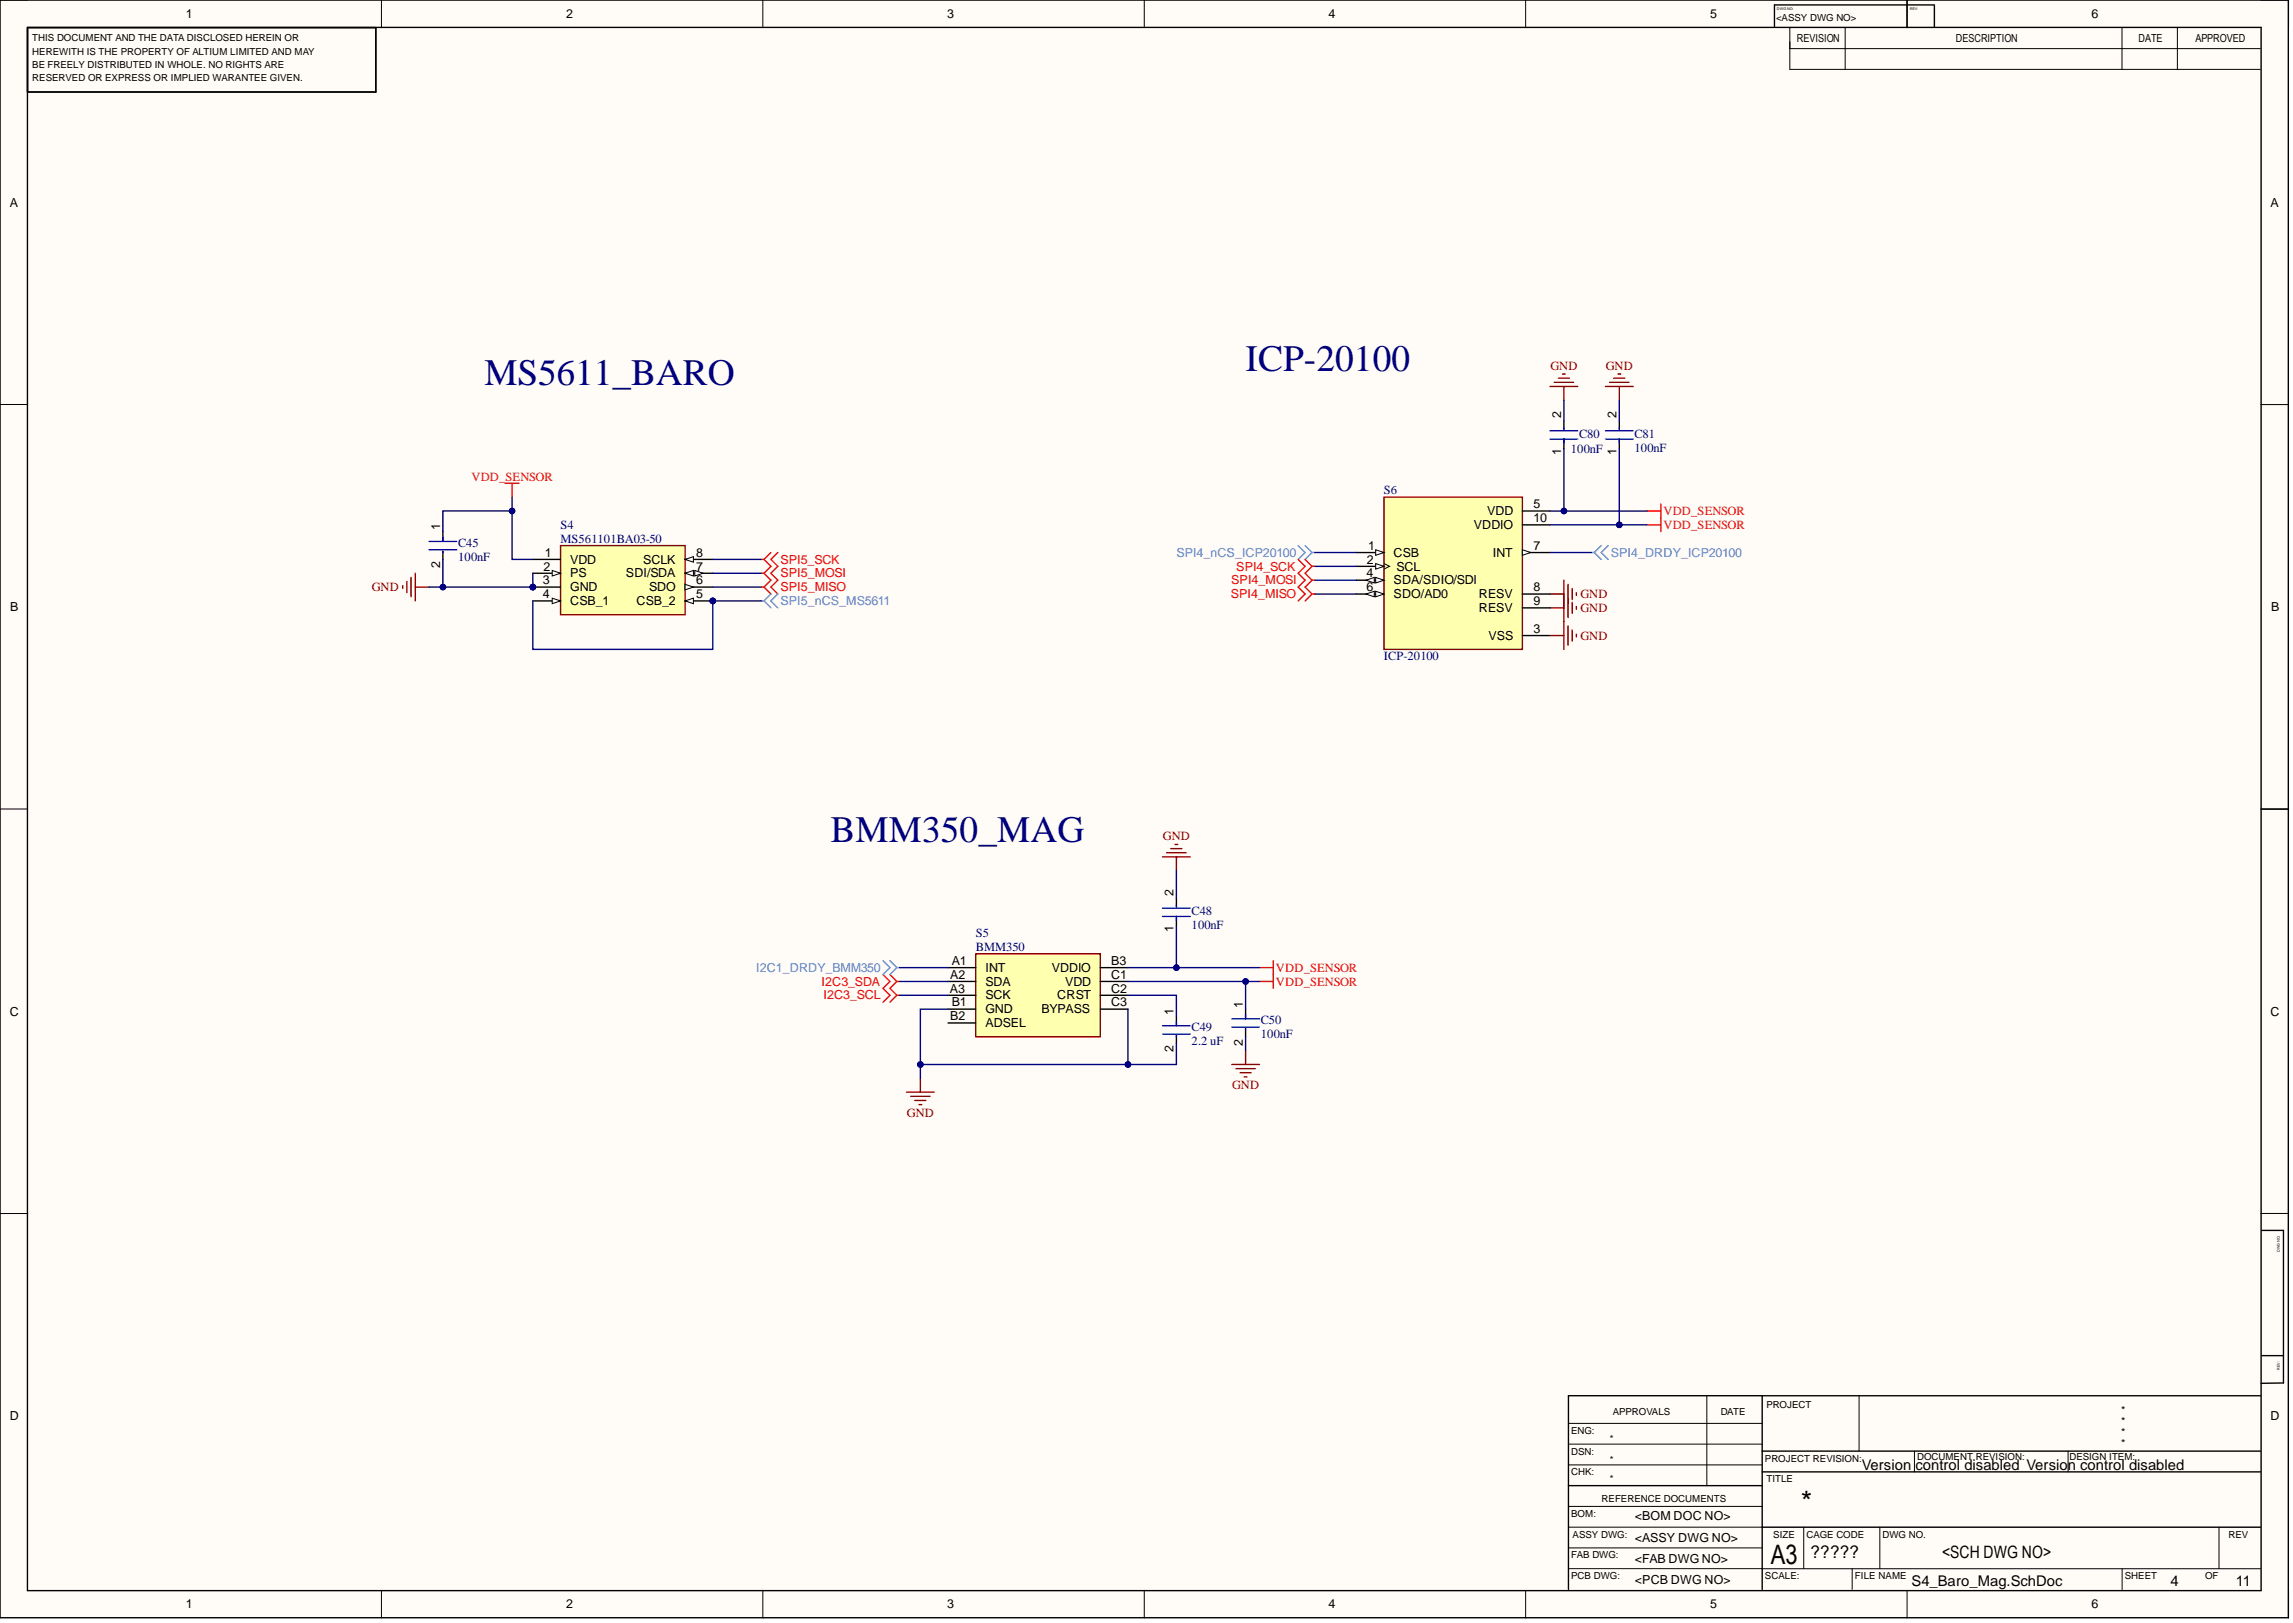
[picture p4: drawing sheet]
<svg xmlns="http://www.w3.org/2000/svg" width="420mm" height="297mm" viewBox="0 0 420 297" stroke-linecap="round" stroke-linejoin="round" font-family="sans-serif">
<defs><g id="words">
<g font-size="6.8" fill="#000080">
<text x="88.7" y="70.5">MS5611_BARO</text>
<text x="228" y="67.9">ICP-20100</text>
<text x="152" y="154">BMM350_MAG</text>
</g>
<text font-size="5.4" x="329.7" y="276.8">*</text>
<text font-size="4.9" x="324.2" y="286.2">A3</text>
<text font-size="3.2" x="331.5" y="285.1">?????</text>
<text font-size="3.1" x="355.6" y="285.1">&lt;SCH DWG NO&gt;</text>
<g font-size="2.7">
<text x="340.9" y="269">Version control disabled Version control disabled</text>
<text x="350" y="290.3">S4_Baro_Mag.SchDoc</text>
<text x="397.4" y="290.3">4</text>
<text x="409.4" y="290.3">11</text>
</g>
<g font-size="2.3">
<text x="34" y="3.3">1</text>
<text x="103.6" y="3.3">2</text>
<text x="173.4" y="3.3">3</text>
<text x="243.2" y="3.3">4</text>
<text x="313.1" y="3.3">5</text>
<text x="382.9" y="3.3">6</text>
<text x="1.8" y="37.8">A</text>
<text x="415.7" y="37.8">A</text>
<text x="285.8" y="76.6" transform="rotate(-90 285.8 76.6)">2</text>
<text x="295.9" y="76.6" transform="rotate(-90 295.9 76.6)">2</text>
<text x="285.8" y="83.2" transform="rotate(-90 285.8 83.2)">1</text>
<text x="295.9" y="83.2" transform="rotate(-90 295.9 83.2)">1</text>
<text x="272.3" y="94.3">VDD</text>
<text x="280.7" y="93">5</text>
<text x="280.7" y="95.6">10</text>
<text x="80.6" y="97.1" transform="rotate(-90 80.6 97.1)">1</text>
<text x="99.7" y="101.9">1</text>
<text x="127.4" y="101.9">8</text>
<text x="250.5" y="100.6">1</text>
<text x="255.1" y="101.9">CSB</text>
<text x="269.8" y="96.8">VDDIO</text>
<text x="273.3" y="101.9">INT</text>
<text x="280.7" y="100.6">7</text>
<text x="80.6" y="104" transform="rotate(-90 80.6 104)">2</text>
<text x="99.4" y="106.9">3</text>
<text x="99.5" y="104.4">2</text>
<text x="104.4" y="103.1">VDD</text>
<text x="104.4" y="105.7">PS</text>
<text x="114.6" y="105.7">SDI/SDA</text>
<text x="117.7" y="103.1">SCLK</text>
<text x="127.4" y="106.9">6</text>
<text x="127.4" y="104.4">7</text>
<text x="250.2" y="105.7">4</text>
<text x="250.2" y="103.1">2</text>
<text x="255.1" y="106.9">SDA/SDIO/SDI</text>
<text x="255.7" y="104.4">SCL</text>
<text x="1.9" y="111.8">B</text>
<text x="99.4" y="109.5">4</text>
<text x="104.4" y="108.2">GND</text>
<text x="104.4" y="110.7">CSB_1</text>
<text x="116.6" y="110.7">CSB_2</text>
<text x="118.8" y="108.2">SDO</text>
<text x="127.4" y="109.5">5</text>
<text x="250.2" y="108.2">6</text>
<text x="255.1" y="109.5">SDO/AD0</text>
<text x="270.8" y="109.5">RESV</text>
<text x="270.8" y="112">RESV</text>
<text x="280.7" y="108.2">8</text>
<text x="280.7" y="110.7">9</text>
<text x="415.8" y="111.8">B</text>
<text x="272.5" y="117.1">VSS</text>
<text x="280.7" y="115.8">3</text>
<text x="214.9" y="163.9" transform="rotate(-90 214.9 163.9)">2</text>
<text x="214.9" y="170.6" transform="rotate(-90 214.9 170.6)">1</text>
<text x="174" y="179.1">A2</text>
<text x="174.2" y="176.6">A1</text>
<text x="180.4" y="177.9">INT</text>
<text x="192.6" y="177.9">VDDIO</text>
<text x="203.5" y="176.6">B3</text>
<text x="203.5" y="179.1">C1</text>
<text x="1.8" y="185.9">C</text>
<text x="173.9" y="181.7">A3</text>
<text x="174.2" y="184.2">B1</text>
<text x="180.4" y="180.4">SDA</text>
<text x="180.4" y="182.9">SCK</text>
<text x="180.4" y="185.5">GND</text>
<text x="190.7" y="185.5">BYPASS</text>
<text x="193.6" y="182.9">CRST</text>
<text x="195" y="180.4">VDD</text>
<text x="203.5" y="181.7">C2</text>
<text x="203.5" y="184.2">C3</text>
<text x="214.9" y="185.7" transform="rotate(-90 214.9 185.7)">1</text>
<text x="227.5" y="184.4" transform="rotate(-90 227.5 184.4)">1</text>
<text x="415.7" y="185.9">C</text>
<text x="174" y="186.7">B2</text>
<text x="180.4" y="188">ADSEL</text>
<text x="227.5" y="191.4" transform="rotate(-90 227.5 191.4)">2</text>
<text x="214.9" y="192.6" transform="rotate(-90 214.9 192.6)">2</text>
<text x="1.8" y="259.9">D</text>
<text x="415.7" y="259.9">D</text>
<text x="299.3" y="278.2">&lt;BOM DOC NO&gt;</text>
<text x="299.3" y="286.1">&lt;FAB DWG NO&gt;</text>
<text x="299.3" y="282.3">&lt;ASSY DWG NO&gt;</text>
<text x="299.3" y="289.9">&lt;PCB DWG NO&gt;</text>
<text x="34" y="294.3">1</text>
<text x="103.6" y="294.3">2</text>
<text x="173.4" y="294.3">3</text>
<text x="243.2" y="294.3">4</text>
<text x="313.1" y="294.3">5</text>
<text x="382.9" y="294.3">6</text>
</g>
<g font-size="2.3" fill="#800000">
<text x="283.9" y="67.7">GND</text>
<text x="294" y="67.7">GND</text>
<text x="68.1" y="108.2">GND</text>
<text x="289.3" y="109.5">GND</text>
<text x="289.3" y="112">GND</text>
<text x="289.3" y="117.1">GND</text>
<text x="212.9" y="153.8">GND</text>
<text x="225.6" y="199.4">GND</text>
<text x="166" y="204.4">GND</text>
</g>
<g font-size="2.3" fill="#000080">
<text x="287.6" y="82.9">100nF</text>
<text x="289.1" y="80.1">C80</text>
<text x="299.2" y="80.1">C81</text>
<text x="299.2" y="82.6">100nF</text>
<text x="253.4" y="90.5">S6</text>
<text x="83.9" y="100.1">C45</text>
<text x="102.6" y="96.8">S4</text>
<text x="102.6" y="99.3">MS561101BA03-50</text>
<text x="83.9" y="102.6">100nF</text>
<text x="253.4" y="120.9">ICP-20100</text>
<text x="218.2" y="167.5">C48</text>
<text x="178.6" y="171.5">S5</text>
<text x="218.2" y="170">100nF</text>
<text x="178.6" y="174.1">BMM350</text>
<text x="218.2" y="188.7">C49</text>
<text x="218.2" y="191.3">2.2 uF</text>
<text x="230.8" y="187.5">C50</text>
<text x="230.8" y="190">100nF</text>
</g>
<g font-size="2.3" fill="#f00">
<text x="86.3" y="88">VDD_SENSOR</text>
<text x="304.6" y="94.3">VDD_SENSOR</text>
<text x="304.6" y="96.8">VDD_SENSOR</text>
<text x="142.9" y="103.1">SPI5_SCK</text>
<text x="142.9" y="105.7">SPI5_MOSI</text>
<text x="225.4" y="106.9">SPI4_MOSI</text>
<text x="226.3" y="104.4">SPI4_SCK</text>
<text x="142.9" y="108.2">SPI5_MISO</text>
<text x="225.3" y="109.5">SPI4_MISO</text>
<text x="233.6" y="177.9">VDD_SENSOR</text>
<text x="150.4" y="180.4">I2C3_SDA</text>
<text x="150.8" y="182.9">I2C3_SCL</text>
<text x="233.6" y="180.4">VDD_SENSOR</text>
</g>
<g font-size="2.3" fill="#4a86e8">
<text x="215.4" y="101.9">SPI4_nCS_ICP20100</text>
<text x="294.9" y="101.9">SPI4_DRDY_ICP20100</text>
<text x="142.9" y="110.7">SPI5_nCS_MS5611</text>
<text x="138.4" y="177.9">I2C1_DRDY_BMM350</text>
</g>
<g font-size="2">
<text x="329" y="7.7">REVISION</text>
<text x="358.1" y="7.7">DESCRIPTION</text>
<text x="391.5" y="7.7">DATE</text>
<text x="401.9" y="7.7">APPROVED</text>
<text x="388.3" y="262.8">*</text>
<text x="388.3" y="258.8">*</text>
<text x="388.3" y="260.8">*</text>
<text x="388.3" y="264.8">*</text>
</g>
<g font-size="1.8">
<text x="325.2" y="3.8">&lt;ASSY DWG NO&gt;</text>
<text x="5.9" y="7.6">THIS DOCUMENT AND THE DATA DISCLOSED HEREIN OR</text>
<text x="5.9" y="10">HEREWITH IS THE PROPERTY OF ALTIUM LIMITED AND MAY</text>
<text x="5.9" y="12.5">BE FREELY DISTRIBUTED IN WHOLE. NO RIGHTS ARE</text>
<text x="5.9" y="14.9">RESERVED OR EXPRESS OR IMPLIED WARANTEE GIVEN.</text>
<text x="323.4" y="257.6">PROJECT</text>
<text x="287.7" y="262.4">ENG:</text>
<text x="294.8" y="264">*</text>
<text x="295.3" y="258.9">APPROVALS</text>
<text x="315" y="258.9">DATE</text>
<text x="287.7" y="266.2">DSN:</text>
<text x="294.8" y="267.8">*</text>
<text x="323.1" y="267.5">PROJECT REVISION:</text>
<text x="351" y="267.2">DOCUMENT REVISION:</text>
<text x="378.9" y="267.2">DESIGN ITEM:</text>
<text x="287.7" y="270">CHK:</text>
<text x="293.2" y="274.8">REFERENCE DOCUMENTS</text>
<text x="294.8" y="271.3">*</text>
<text x="323.4" y="271.3">TITLE</text>
<text x="287.7" y="277.6">BOM:</text>
<text x="287.9" y="281.4">ASSY DWG:</text>
<text x="324.7" y="281.4">SIZE</text>
<text x="330.7" y="281.4">CAGE CODE</text>
<text x="344.7" y="281.4">DWG NO.</text>
<text x="408" y="281.4">REV</text>
<text x="287.7" y="285.2">FAB DWG:</text>
<text x="287.7" y="289">PCB DWG:</text>
<text x="323.1" y="289">SCALE:</text>
<text x="339.6" y="289">FILE NAME</text>
<text x="389" y="289">SHEET</text>
<text x="403.7" y="289">OF</text>
</g>
<g font-size=".7">
<text x="325.3" y="1.8">DWG NO:</text>
<text x="349.7" y="1.8">REV:</text>
<text x="417.4" y="229.1" transform="rotate(-90 417.4 229.1)">DWG NO:</text>
<text x="417.4" y="250.7" transform="rotate(-90 417.4 250.7)">REV:</text>
</g>
</g></defs>
<g fill="#fffcf8">
<path d="M0 0h419v296.1h-419z" fill-rule="evenodd"/>
<path d="M5.1 5.1h408.8v286h-408.8z" fill-rule="evenodd"/>
</g>
<g fill="none" stroke="#000" stroke-width=".18">
<path d="M0 0h5.1M69.8 0v5.1M139.7 0v5.1M209.5 0v5.1M279.3 0v5.1M327.7 5.1v7.6M327.7 8.9h86.1M327.7 12.7h86.1M337.8 5.1v7.6M349.1 0v5.1M388.5 5.1v7.6M398.6 5.1v7.6"/>
<path d="M413.9 0h5.1v5.1M0 74h5.1M413.9 74h5.1M0 148.1h5.1M413.9 148.1h5.1M0 222.1h5.1M413.9 222.1h5.1M312.5 255.4v16.5M340.4 255.4v10.2M287.2 264.3h35.4M287.2 260.5h35.4M287.2 268.1h35.4"/>
<path d="M287.2 279.5h35.4M287.2 275.7h35.4M330.2 279.5v7.6M344.2 279.5v7.6M350.5 265.6v3.8M378.6 265.6v3.8M406.3 279.5v7.6M69.8 291.1v5M139.7 291.1v5M209.5 291.1v5M279.3 291.1v5M287.2 287.1h126.7"/>
<path d="M287.2 283.3h35.4M339.1 287.1v3.8M349.1 291.1v5M388.5 287.1v3.8M419 291.1v5"/>
</g>
<g fill="none" stroke="#000" stroke-width=".25">
<path d="M0 0h418.9v296.1h-418.9zM5 5h409v286.1h-409zM68.8 5.1v11.7h-63.8M324.9 .9v4M324.9 .9h29.2M349.1 0v5M354.1 1v4M414 148.1h5M215.4 164.4v1.6M215.4 167.7v1.8M414.1 225.2h4v27.9l-4.1 .1M322.6 255.4v35.5"/>
<path d="M413.9 255.5l-126.7-.1v35.5M414.1 248.1h4M287.2 271.9h35.4M322.6 265.6h91.3M322.6 269.4h91.3M322.6 279.5h91.3"/>
</g>
<path d="M92.5 88.5h2.5M93.8 88.5v2.5M230.6 177.1h2.5M230.6 179.6h2.5M233.1 175.8v5.1" fill="none" stroke="#f00" stroke-width=".25"/>
<path d="M212.8 156.8h5.1M213.6 156.1h3.5M214.4 155.3h2M215.1 154.6h.5M215.4 156.8v2.6" fill="none" stroke="#800000" stroke-width=".25"/>
<path d="M212.8 167.7h5.1M212.8 166.2h5.1M215.4 165.7v.3M215.4 167.7v.8" fill="none" stroke="#00f" stroke-width=".25"/>
<path d="M178.6 174.6h22.8v15.2h-22.8z" fill-rule="evenodd" fill="#ffffb0"/>
<path d="M178.6 174.6h22.8v15.2h-22.8zM166 199.9h5M168.5 197.4v2.5M225.5 194.8h5.1M226.3 195.6h3.5M227 196.3h2.1M227.8 197.1h.5M228 192.3v2.5M166.7 200.6h3.6M167.5 201.4h2M168.2 202.2h.6" fill="none" stroke="#800000" stroke-width=".25"/>
<g fill="none" stroke="#000" stroke-width=".25">
<path d="M81.1 97.3v1.8M81.1 100.9v1.5M173.6 177.1h5M173.6 179.6h5M201.4 177.1h5.1M201.4 179.6h5.1M173.6 182.2h5M173.6 184.7h5M173.6 187.2h5M201.4 182.2h5.1M201.4 184.7h5.1M215.4 186v1.7"/>
<path d="M215.4 189.5v1.5M228 184.7v1.8M228 188.2v1.6"/>
</g>
<path d="M139.4 102.4h.5M139.9 102.4l1.2 1.2M141.1 101.1l-1.2 1.3M142.4 101.1l-1.3 1.3 1.3 1.2M161.7 178.4l1.2 1.2-1.2 1.3 1.2 1.3-1.2 1.2M162.9 178.4l1.3 1.2M164.2 179.6l-1.3 1.3 1.3 1.3M164.2 179.6h.5M164.2 182.2l-1.3 1.2M164.2 182.2h.5" fill="none" stroke="#f00" stroke-width=".25"/>
<path d="M78.6 99.1h5M81.1 98.3v.8M78.6 100.6h5M81.1 100.9v.2M212.8 187.7h5.1M212.8 189.2h5.1M215.4 187v.7M215.4 189.5v.3M225.5 186.5h5.1M225.5 188h5.1M228 185.7v.8M228 188.2v.3" fill="none" stroke="#00f" stroke-width=".25"/>
<circle cx="97.6" cy="107.4" r=".51" fill="#000080"/>
<circle cx="97.6" cy="107.4" r=".51" fill="none" stroke="#000080" stroke-width=".18"/>
<circle cx="130.5" cy="110" r=".51" fill="#000080"/>
<circle cx="130.5" cy="110" r=".51" fill="none" stroke="#000080" stroke-width=".18"/>
<path d="M102.6 99.8h22.8v12.7h-22.8z" fill-rule="evenodd" fill="#ffffb0"/>
<path d="M102.6 99.8h22.8v12.7h-22.8z" fill="none" stroke="#800000" stroke-width=".25"/>
<path d="M97.6 102.4h5M97.6 104.9h5" fill="none" stroke="#000" stroke-width=".25"/>
<path d="M101.1 104.4l1.5 .5-1.5 .5z" fill="#f8fcff"/>
<path d="M101.1 104.4l1.5 .5-1.5 .5z" fill="none" stroke="#000" stroke-width=".18"/>
<path d="M97.6 107.4h5" fill="none" stroke="#000" stroke-width=".25"/>
<circle cx="97.6" cy="107.4" r=".51" fill="#000080"/>
<circle cx="97.6" cy="107.4" r=".51" fill="none" stroke="#000080" stroke-width=".18"/>
<path d="M97.6 110h5" fill="none" stroke="#000" stroke-width=".25"/>
<path d="M101.1 109.5l1.5 .5-1.5 .5z" fill="#f8fcff"/>
<path d="M101.1 109.5l1.5 .5-1.5 .5z" fill="none" stroke="#000" stroke-width=".18"/>
<path d="M125.4 110h5.1" fill="none" stroke="#000" stroke-width=".25"/>
<path d="M125.4 110l1.5-.5v1z" fill="#f8fcff"/>
<path d="M125.4 110l1.5-.5v1z" fill="none" stroke="#000" stroke-width=".18"/>
<circle cx="130.5" cy="110" r=".51" fill="#000080"/>
<circle cx="130.5" cy="110" r=".51" fill="none" stroke="#000080" stroke-width=".18"/>
<path d="M125.4 107.4h5.1" fill="none" stroke="#000" stroke-width=".25"/>
<path d="M125.4 106.9l1.5 .5-1.5 .6z" fill="#f8fcff"/>
<path d="M125.4 106.9l1.5 .5-1.5 .6z" fill="none" stroke="#000" stroke-width=".18"/>
<path d="M125.4 104.9h5.1" fill="none" stroke="#000" stroke-width=".25"/>
<path d="M125.4 104.9l1.5-.5v1z" fill="#f8fcff"/>
<path d="M125.4 104.9l1.5-.5v1z" fill="none" stroke="#000" stroke-width=".18"/>
<path d="M127.2 104.4l1.5 .5-1.5 .5z" fill="#f8fcff"/>
<path d="M127.2 104.4l1.5 .5-1.5 .5z" fill="none" stroke="#000" stroke-width=".18"/>
<path d="M125.4 102.4h5.1" fill="none" stroke="#000" stroke-width=".25"/>
<path d="M125.4 102.4l1.5-.5v1z" fill="#f8fcff"/>
<path d="M125.4 102.4l1.5-.5v1z" fill="none" stroke="#000" stroke-width=".18"/>
<g fill="none" stroke="#800000" stroke-width=".25">
<path d="M283.8 70.7h5.1M284.5 70h3.6M285.3 69.2h2M286.1 68.5h.5M286.3 70.7v2.6M293.9 70.7h5.1M294.7 70h3.5M295.4 69.2h2.1M296.2 68.5h.5M296.5 70.7v2.6M73.7 107.2v.5M74.5 106.4v2.1"/>
<path d="M75.3 105.7v3.5M76 104.9v5.1M76 107.4h2.6M283.8 108.7h2.5M283.8 111.3h2.5M286.3 106.2v7.6M287.1 106.9v6.1M287.8 107.7v2M287.8 110.2v2.1M288.6 108.5v.5M288.6 111v.5"/>
</g>
<g fill="none" stroke="#f00" stroke-width=".25">
<path d="M301.5 93.5h2.6M301.5 96.1h2.6M304.1 92.3v5M139.4 104.9h.5M139.4 107.4h.5M139.9 104.9l1.2 1.3-1.2 1.2M139.9 107.4l1.2 1.3M141.1 103.6l-1.2 1.3M142.4 103.6l-1.3 1.3 1.3 1.3-1.3 1.2 1.3 1.3M237.7 102.4l1.2 1.3-1.2 1.2M238.9 102.4l1.3 1.3M240.2 103.7l-1.3 1.2"/>
<path d="M240.2 103.7h.5"/>
</g>
<path d="M237.7 99.9l1.2 1.2-1.2 1.3M238.9 99.9l1.3 1.2M293.2 99.9l-1.3 1.2M294.4 99.9l-1.2 1.2 1.2 1.3M139.4 110h.5M139.9 110l1.2 1.2M141.1 108.7l-1.2 1.3M142.4 108.7l-1.3 1.3 1.3 1.2M240.2 101.1h.5M240.2 101.1l-1.3 1.3M291.4 101.1h.5M291.9 101.1l1.3 1.3" fill="none" stroke="#4a86e8" stroke-width=".25"/>
<path d="M286.3 77.1v1.5M296.5 77.1v1.5M286.3 80.4v1.7M296.5 80.4v1.7" fill="none" stroke="#000" stroke-width=".25"/>
<path d="M283.8 78.8h5.1M286.3 78.3v.3M293.9 78.8h5.1M296.5 78.3v.3M283.8 80.4h5.1M286.3 80.4v.7M293.9 80.4h5.1M296.5 80.4v.7" fill="none" stroke="#00f" stroke-width=".25"/>
<path d="M253.4 91h25.3v27.8h-25.3z" fill-rule="evenodd" fill="#ffffb0"/>
<path d="M253.4 91h25.3v27.8h-25.3z" fill="none" stroke="#800000" stroke-width=".25"/>
<path d="M248.3 101.1h5.1" fill="none" stroke="#000" stroke-width=".25"/>
<path d="M251.9 100.6l1.5 .5-1.5 .5z" fill="#f8fcff"/>
<path d="M251.9 100.6l1.5 .5-1.5 .5z" fill="none" stroke="#000" stroke-width=".18"/>
<path d="M248.3 103.7h5.1" fill="none" stroke="#000" stroke-width=".25"/>
<path d="M251.9 103.1l1.5 .6-1.5 .5z" fill="#f8fcff"/>
<path d="M251.9 103.1l1.5 .6-1.5 .5zM253.4 103.1l1 .6-1 .5" fill="none" stroke="#000" stroke-width=".18"/>
<path d="M248.3 106.2h5.1" fill="none" stroke="#000" stroke-width=".25"/>
<path d="M251.9 105.7l1.5 .5-1.5 .5z" fill="#f8fcff"/>
<path d="M251.9 105.7l1.5 .5-1.5 .5z" fill="none" stroke="#000" stroke-width=".18"/>
<path d="M250.1 106.2l1.5-.5v1z" fill="#f8fcff"/>
<path d="M250.1 106.2l1.5-.5v1z" fill="none" stroke="#000" stroke-width=".18"/>
<path d="M248.3 108.7h5.1" fill="none" stroke="#000" stroke-width=".25"/>
<path d="M251.9 108.2l1.5 .5-1.5 .5z" fill="#f8fcff"/>
<path d="M251.9 108.2l1.5 .5-1.5 .5z" fill="none" stroke="#000" stroke-width=".18"/>
<path d="M250.1 108.7l1.5-.5v1z" fill="#f8fcff"/>
<path d="M250.1 108.7l1.5-.5v1z" fill="none" stroke="#000" stroke-width=".18"/>
<path d="M278.7 93.5h5.1M278.7 96.1h5.1M278.7 101.1h5.1" fill="none" stroke="#000" stroke-width=".25"/>
<path d="M278.7 100.6l1.5 .5-1.5 .5z" fill="#f8fcff"/>
<path d="M278.7 100.6l1.5 .5-1.5 .5z" fill="none" stroke="#000" stroke-width=".18"/>
<path d="M278.7 108.7h5.1M278.7 111.3h5.1M278.7 116.3h5.1" fill="none" stroke="#000" stroke-width=".25"/>
<path d="M237.7 104.9l1.2 1.3-1.2 1.3 1.2 1.2-1.2 1.3M238.9 104.9l1.3 1.3M240.2 106.2l-1.3 1.3 1.3 1.2M240.2 106.2h.5M240.2 108.7l-1.3 1.3M240.2 108.7h.5" fill="none" stroke="#f00" stroke-width=".25"/>
<path d="M283.8 116.3h2.5M286.3 113.8v5M287.1 114.5v3.6M287.8 115.3v2M288.6 116.1v.5" fill="none" stroke="#800000" stroke-width=".25"/>
<path d="M161.7 175.8l1.2 1.3-1.2 1.3M162.9 175.8l1.3 1.3M164.2 177.1l-1.3 1.3M164.2 177.1h.5" fill="none" stroke="#4a86e8" stroke-width=".25"/>
<path d="M215.4 159.4v5M206.5 177.1h24.1" fill="none" stroke="#000080" stroke-width=".25"/>
<circle cx="215.4" cy="177.1" r=".51" fill="#000080"/>
<circle cx="215.4" cy="177.1" r=".51" fill="none" stroke="#000080" stroke-width=".18"/>
<path d="M206.5 179.6h24.1" fill="none" stroke="#000080" stroke-width=".25"/>
<circle cx="228" cy="179.6" r=".51" fill="#000080"/>
<circle cx="228" cy="179.6" r=".51" fill="none" stroke="#000080" stroke-width=".18"/>
<path d="M164.7 179.6h8.9M164.7 182.2h8.9M173.6 184.7h-5.1v10.1h38v-10.1" fill="none" stroke="#000080" stroke-width=".25"/>
<circle cx="168.5" cy="194.8" r=".51" fill="#000080"/>
<circle cx="168.5" cy="194.8" r=".51" fill="none" stroke="#000080" stroke-width=".18"/>
<circle cx="206.5" cy="194.8" r=".51" fill="#000080"/>
<circle cx="206.5" cy="194.8" r=".51" fill="none" stroke="#000080" stroke-width=".18"/>
<path d="M206.5 182.2h8.9v3.8M215.4 191v3.8h-8.9" fill="none" stroke="#000080" stroke-width=".25"/>
<circle cx="206.5" cy="194.8" r=".51" fill="#000080"/>
<circle cx="206.5" cy="194.8" r=".51" fill="none" stroke="#000080" stroke-width=".18"/>
<path d="M168.5 194.8v2.6M228 189.8v2.5" fill="none" stroke="#000080" stroke-width=".25"/>
<circle cx="168.5" cy="194.8" r=".51" fill="#000080"/>
<circle cx="168.5" cy="194.8" r=".51" fill="none" stroke="#000080" stroke-width=".18"/>
<path d="M130.5 102.4h8.9M215.4 169.5v7.6" fill="none" stroke="#000080" stroke-width=".25"/>
<circle cx="215.4" cy="177.1" r=".51" fill="#000080"/>
<circle cx="215.4" cy="177.1" r=".51" fill="none" stroke="#000080" stroke-width=".18"/>
<path d="M228 179.6v5.1" fill="none" stroke="#000080" stroke-width=".25"/>
<circle cx="228" cy="179.6" r=".51" fill="#000080"/>
<circle cx="228" cy="179.6" r=".51" fill="none" stroke="#000080" stroke-width=".18"/>
<path d="M81.1 102.4v5M130.5 104.9h8.9" fill="none" stroke="#000080" stroke-width=".25"/>
<circle cx="81.1" cy="107.4" r=".51" fill="#000080"/>
<circle cx="81.1" cy="107.4" r=".51" fill="none" stroke="#000080" stroke-width=".18"/>
<path d="M97.6 110v8.8h32.9v-8.8M130.5 107.4h8.9" fill="none" stroke="#000080" stroke-width=".25"/>
<circle cx="130.5" cy="110" r=".51" fill="#000080"/>
<circle cx="130.5" cy="110" r=".51" fill="none" stroke="#000080" stroke-width=".18"/>
<path d="M130.5 110h8.9" fill="none" stroke="#000080" stroke-width=".25"/>
<circle cx="130.5" cy="110" r=".51" fill="#000080"/>
<circle cx="130.5" cy="110" r=".51" fill="none" stroke="#000080" stroke-width=".18"/>
<path d="M286.3 82.1v11.4" fill="none" stroke="#000080" stroke-width=".25"/>
<circle cx="286.3" cy="93.5" r=".51" fill="#000080"/>
<circle cx="286.3" cy="93.5" r=".51" fill="none" stroke="#000080" stroke-width=".18"/>
<path d="M283.8 93.5h17.7" fill="none" stroke="#000080" stroke-width=".25"/>
<circle cx="286.3" cy="93.5" r=".51" fill="#000080"/>
<circle cx="286.3" cy="93.5" r=".51" fill="none" stroke="#000080" stroke-width=".18"/>
<path d="M296.5 82.1v14" fill="none" stroke="#000080" stroke-width=".25"/>
<circle cx="296.5" cy="96.1" r=".51" fill="#000080"/>
<circle cx="296.5" cy="96.1" r=".51" fill="none" stroke="#000080" stroke-width=".18"/>
<path d="M283.8 96.1h17.7" fill="none" stroke="#000080" stroke-width=".25"/>
<circle cx="296.5" cy="96.1" r=".51" fill="#000080"/>
<circle cx="296.5" cy="96.1" r=".51" fill="none" stroke="#000080" stroke-width=".18"/>
<path d="M81.1 97.3v-3.8h12.7v8.9h3.8M240.7 101.1h7.6M240.7 103.7h7.6M240.7 106.2h7.6M240.7 108.7h7.6M283.8 101.1h7.6" fill="none" stroke="#000080" stroke-width=".25"/>
<circle cx="93.8" cy="93.5" r=".51" fill="#000080"/>
<circle cx="93.8" cy="93.5" r=".51" fill="none" stroke="#000080" stroke-width=".18"/>
<path d="M78.6 107.4h19" fill="none" stroke="#000080" stroke-width=".25"/>
<circle cx="81.1" cy="107.4" r=".51" fill="#000080"/>
<circle cx="81.1" cy="107.4" r=".51" fill="none" stroke="#000080" stroke-width=".18"/>
<circle cx="97.6" cy="107.4" r=".51" fill="#000080"/>
<circle cx="97.6" cy="107.4" r=".51" fill="none" stroke="#000080" stroke-width=".18"/>
<path d="M93.8 91v2.5" fill="none" stroke="#000080" stroke-width=".25"/>
<circle cx="93.8" cy="93.5" r=".51" fill="#000080"/>
<circle cx="93.8" cy="93.5" r=".51" fill="none" stroke="#000080" stroke-width=".18"/>
<path d="M97.6 104.9v2.5" fill="none" stroke="#000080" stroke-width=".25"/>
<circle cx="97.6" cy="107.4" r=".51" fill="#000080"/>
<circle cx="97.6" cy="107.4" r=".51" fill="none" stroke="#000080" stroke-width=".18"/>
<path d="M286.3 73.3v3.8M296.5 73.3v3.8M164.7 177.1h8.9" fill="none" stroke="#000080" stroke-width=".25"/>
<use href="#words"/>
</svg>
